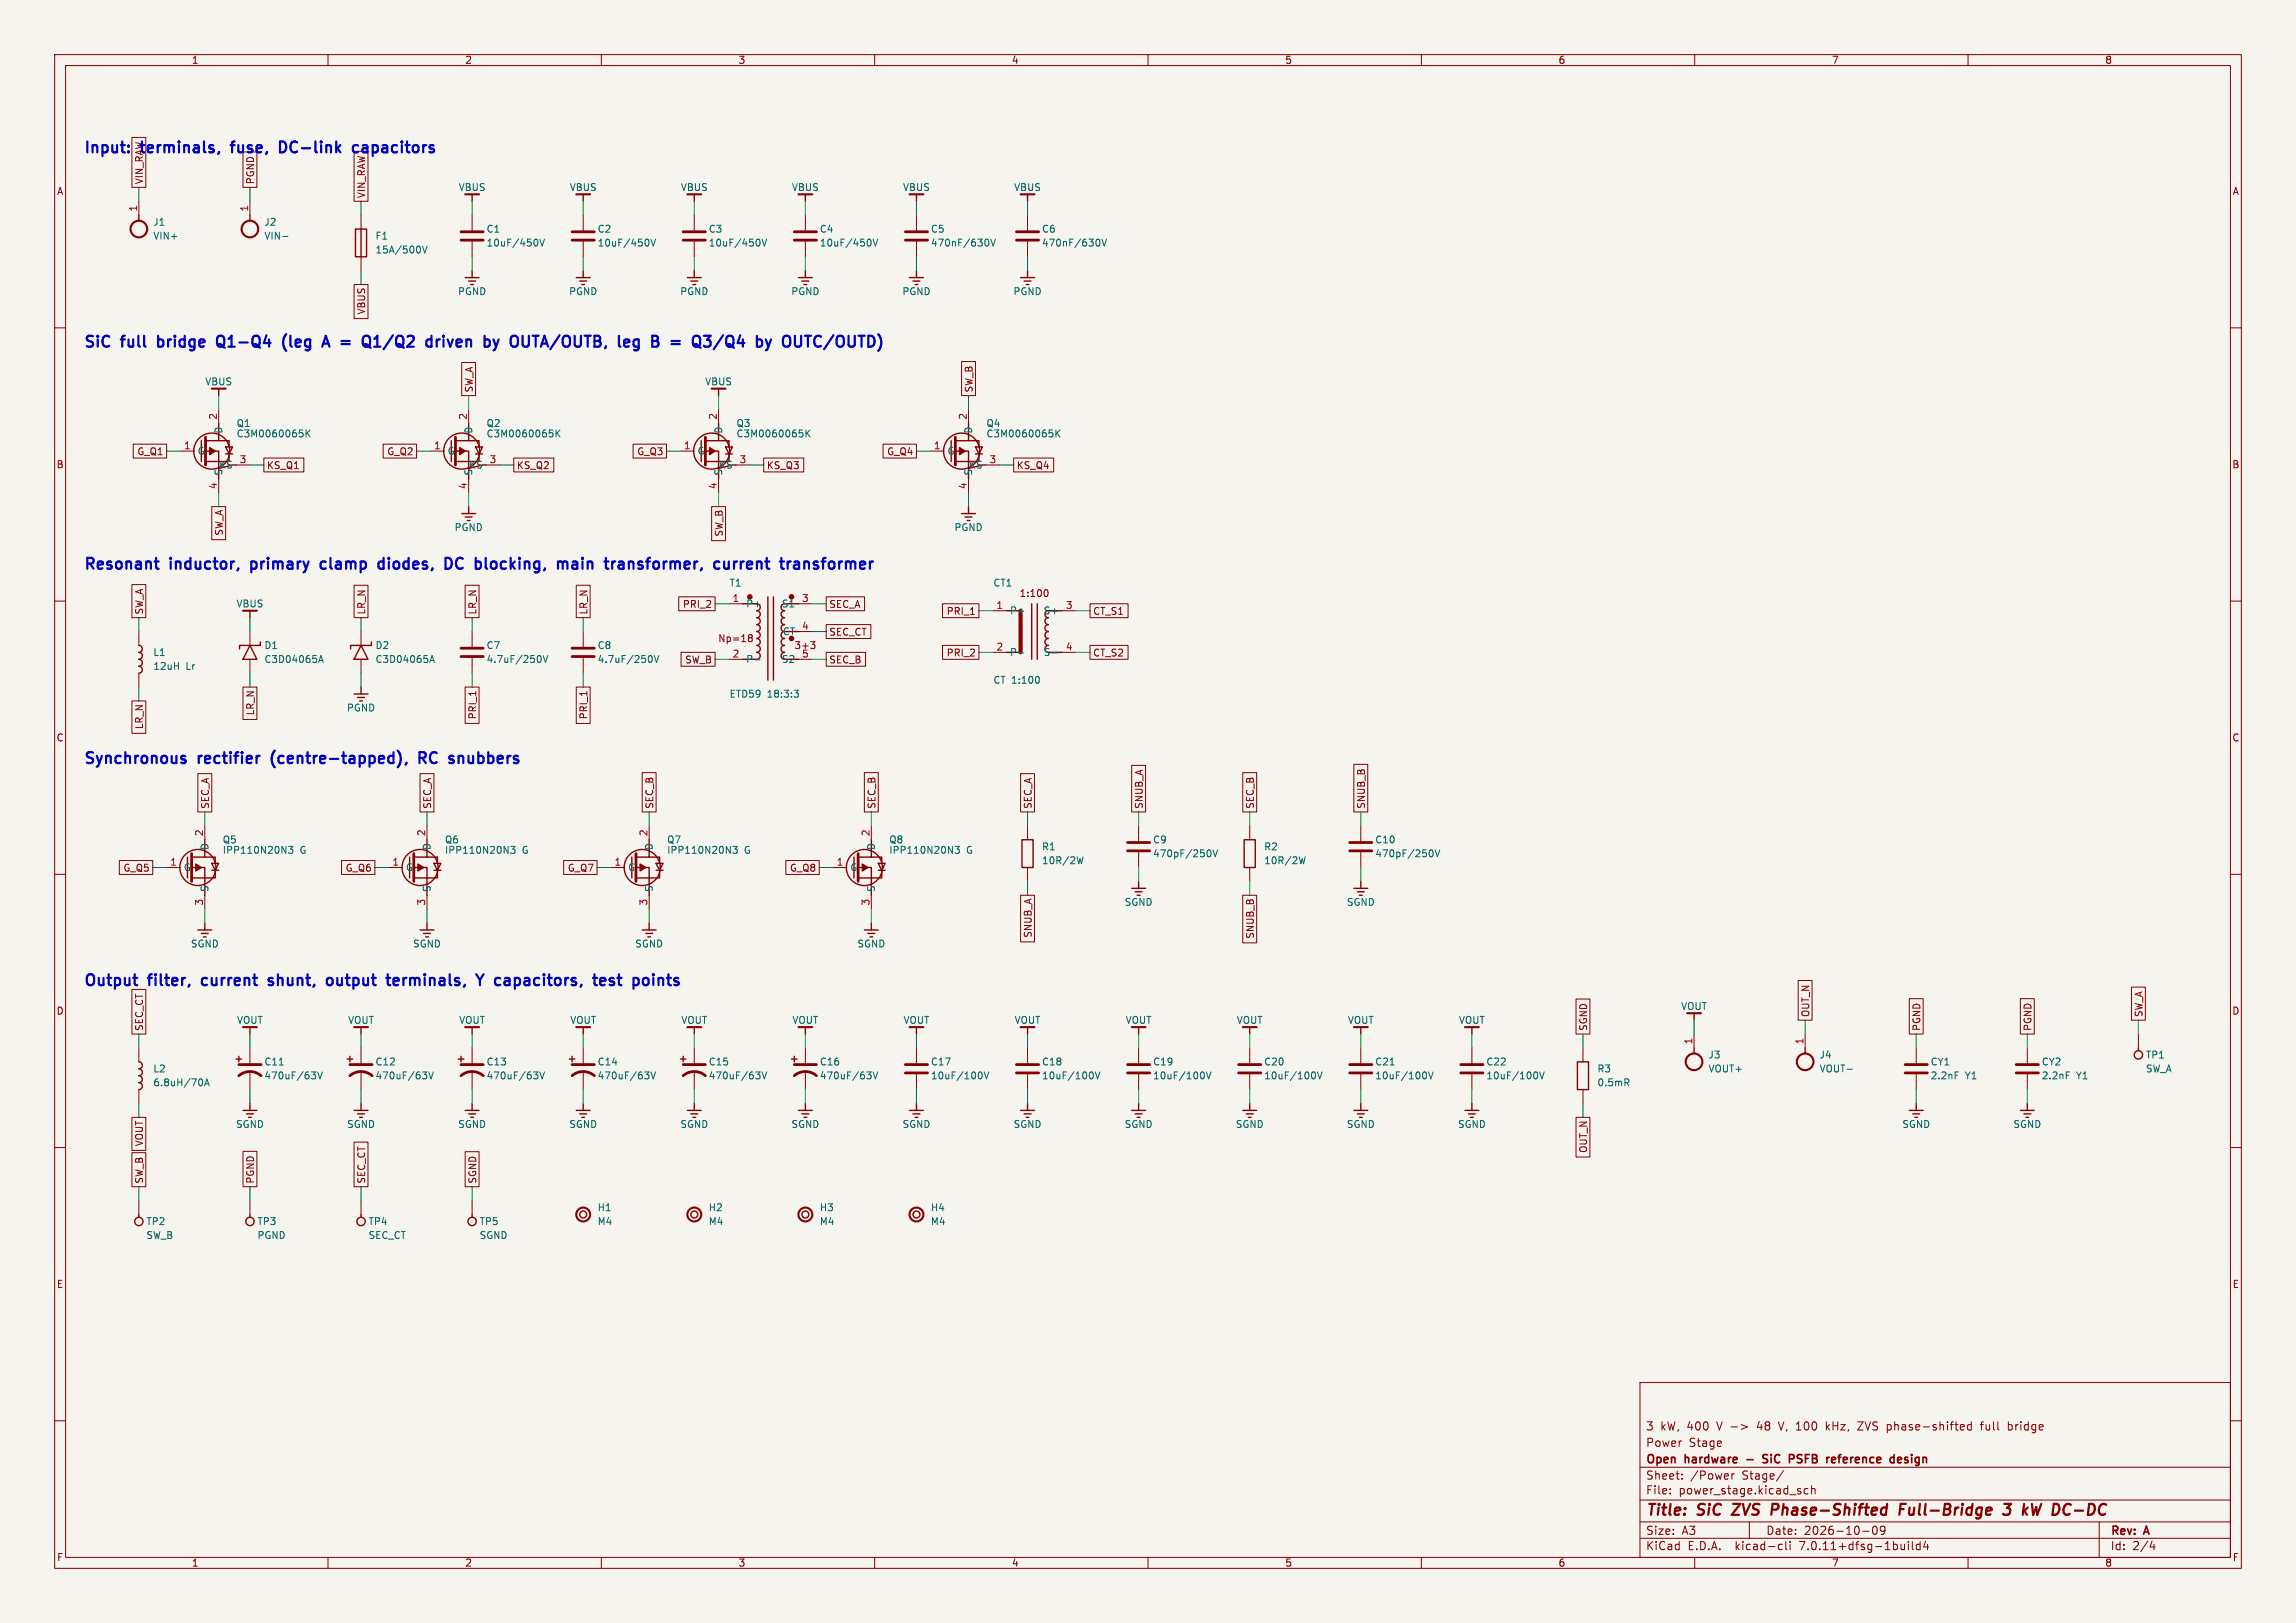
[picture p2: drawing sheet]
<svg xmlns="http://www.w3.org/2000/svg" width="420mm" height="297mm" viewBox="0 0 420 297" stroke-linecap="round" stroke-linejoin="round" font-family="sans-serif">
<defs><g id="words">
<g font-size="2.8" fill="#0000c2">
<text x="15.2" y="28.2">Input:</text>
<text x="26" y="28.2">terminals,</text>
<text x="43.3" y="28.2">fuse,</text>
<text x="52.9" y="28.2">DC-link</text>
<text x="67.1" y="28.2">capacitors</text>
<text x="15.2" y="63.7">SiC</text>
<text x="22.4" y="63.7">full</text>
<text x="29.8" y="63.7">bridge</text>
<text x="41.4" y="63.7">Q1-Q4</text>
<text x="54.2" y="63.7">(leg</text>
<text x="62.5" y="63.7">A</text>
<text x="66.5" y="63.7">=</text>
<text x="71.3" y="63.7">Q1/Q2</text>
<text x="83.7" y="63.7">driven</text>
<text x="95.1" y="63.7">by</text>
<text x="100.8" y="63.7">OUTA/OUTB,</text>
<text x="121.3" y="63.7">leg</text>
<text x="128.2" y="63.7">B</text>
<text x="132.5" y="63.7">=</text>
<text x="137.3" y="63.7">Q3/Q4</text>
<text x="149.7" y="63.7">by</text>
<text x="155.4" y="63.7">OUTC/OUTD)</text>
<text x="15.2" y="104.4">Resonant</text>
<text x="31.3" y="104.4">inductor,</text>
<text x="46.8" y="104.4">primary</text>
<text x="60.4" y="104.4">clamp</text>
<text x="71.8" y="104.4">diodes,</text>
<text x="84.8" y="104.4">DC</text>
<text x="91.1" y="104.4">blocking,</text>
<text x="106.9" y="104.4">main</text>
<text x="116.5" y="104.4">transformer,</text>
<text x="137.2" y="104.4">current</text>
<text x="150.2" y="104.4">transformer</text>
<text x="15.2" y="139.9">Synchronous</text>
<text x="36.4" y="139.9">rectifier</text>
<text x="50.6" y="139.9">(centre-tapped),</text>
<text x="78.4" y="139.9">RC</text>
<text x="84.7" y="139.9">snubbers</text>
<text x="15.2" y="180.6">Output</text>
<text x="27.4" y="180.6">filter,</text>
<text x="37.9" y="180.6">current</text>
<text x="50.9" y="180.6">shunt,</text>
<text x="62.3" y="180.6">output</text>
<text x="74.2" y="180.6">terminals,</text>
<text x="91.5" y="180.6">Y</text>
<text x="95.5" y="180.6">capacitors,</text>
<text x="114.4" y="180.6">test</text>
<text x="122.3" y="180.6">points</text>
</g>
<g font-size="2.8" fill="#840000">
<text x="301" y="277.9">Title:</text>
<text x="310.6" y="277.9">SiC</text>
<text x="317.8" y="277.9">ZVS</text>
<text x="325.7" y="277.9">Phase-Shifted</text>
<text x="349.9" y="277.9">Full-Bridge</text>
<text x="369.8" y="277.9">3</text>
<text x="374.1" y="277.9">kW DC-DC</text>
</g>
<g font-size="2.1" fill="#840000">
<text x="301" y="262">3</text>
<text x="303.7" y="262">kW, 400</text>
<text x="314.2" y="262">V -&gt;</text>
<text x="321.8" y="262">48</text>
<text x="326" y="262">V, 100</text>
<text x="334.9" y="262">kHz,</text>
<text x="340.9" y="262">ZVS phase-shifted</text>
<text x="363.7" y="262">full</text>
<text x="368.8" y="262">bridge</text>
<text x="301" y="268.2">Open</text>
<text x="301" y="265">Power</text>
<text x="308.3" y="268.2">hardware</text>
<text x="308.9" y="265">Stage</text>
<text x="323.8" y="268.2">SiC</text>
<text x="329.2" y="268.2">PSFB</text>
<text x="336.6" y="268.2">reference</text>
<text x="348.9" y="268.2">design</text>
<text x="301" y="273.7">File:</text>
<text x="301" y="271">Sheet:</text>
<text x="307.1" y="273.7">power_stage.kicad_sch</text>
<text x="309.2" y="271">/Power</text>
<text x="318.7" y="271">Stage/</text>
<text x="301" y="281.1">Size:</text>
<text x="307.6" y="281.1">A3</text>
<text x="323" y="281.1">Date:</text>
<text x="330" y="281.1">2026-10-09</text>
<text x="386" y="281.3">Rev:</text>
<text x="392.4" y="281.3">A</text>
<text x="301" y="283.9">KiCad</text>
<text x="308.7" y="283.9">E.D.A.</text>
<text x="317.6" y="283.9">kicad-cli</text>
<text x="329.5" y="283.9">7.0.11+dfsg-1build4</text>
<text x="386" y="283.9">Id:</text>
<text x="390.1" y="283.9">2/4</text>
</g>
<g font-size="1.8" fill="#840000">
<text x="35" y="11.9">1</text>
<text x="85" y="11.9">2</text>
<text x="135" y="11.9">3</text>
<text x="185" y="11.9">4</text>
<text x="235" y="11.9">5</text>
<text x="285" y="11.9">6</text>
<text x="335" y="11.9">7</text>
<text x="385" y="11.9">8</text>
<text x="10.3" y="35.9">A</text>
<text x="46.7" y="33.8" transform="rotate(-90 46.7 33.8)">PGND</text>
<text x="408.3" y="35.9">A</text>
<text x="67" y="57.6" transform="rotate(-90 67 57.6)">VBUS</text>
<text x="86.7" y="71.9" transform="rotate(-90 86.7 71.9)">SW_A</text>
<text x="178.1" y="71.9" transform="rotate(-90 178.1 71.9)">SW_B</text>
<text x="25" y="83.5">G_Q1</text>
<text x="70.7" y="83.5">G_Q2</text>
<text x="116.5" y="83.5">G_Q3</text>
<text x="162.2" y="83.5">G_Q4</text>
<text x="10.3" y="85.9">B</text>
<text x="48.7" y="86">KS_Q1</text>
<text x="94.5" y="86">KS_Q2</text>
<text x="140.2" y="86">KS_Q3</text>
<text x="185.9" y="86">KS_Q4</text>
<text x="408.2" y="85.9">B</text>
<text x="41" y="98.1" transform="rotate(-90 41 98.1)">SW_A</text>
<text x="132.4" y="98.3" transform="rotate(-90 132.4 98.3)">SW_B</text>
<text x="26.4" y="112.6" transform="rotate(-90 26.4 112.6)">SW_A</text>
<text x="67" y="112.6" transform="rotate(-90 67 112.6)">LR_N</text>
<text x="87.3" y="112.6" transform="rotate(-90 87.3 112.6)">LR_N</text>
<text x="107.6" y="112.6" transform="rotate(-90 107.6 112.6)">LR_N</text>
<text x="124.8" y="111.4">PRI_2</text>
<text x="151.6" y="111.4">SEC_A</text>
<text x="173.1" y="112.7">PRI_1</text>
<text x="186.4" y="109.5">1:100</text>
<text x="199.9" y="112.7">CT_S1</text>
<text x="131.3" y="117.7">Np=18</text>
<text x="145.2" y="119">3+3</text>
<text x="151.6" y="116.5">SEC_CT</text>
<text x="125.2" y="121.6">SW_B</text>
<text x="151.6" y="121.6">SEC_B</text>
<text x="173.1" y="120.3">PRI_2</text>
<text x="199.9" y="120.3">CT_S2</text>
<text x="46.7" y="131" transform="rotate(-90 46.7 131)">LR_N</text>
<text x="87.3" y="131.7" transform="rotate(-90 87.3 131.7)">PRI_1</text>
<text x="107.6" y="131.7" transform="rotate(-90 107.6 131.7)">PRI_1</text>
<text x="10.3" y="135.9">C</text>
<text x="26.4" y="133.5" transform="rotate(-90 26.4 133.5)">LR_N</text>
<text x="408.2" y="135.9">C</text>
<text x="38.4" y="148.1" transform="rotate(-90 38.4 148.1)">SEC_A</text>
<text x="79.1" y="148.1" transform="rotate(-90 79.1 148.1)">SEC_A</text>
<text x="119.7" y="148.1" transform="rotate(-90 119.7 148.1)">SEC_B</text>
<text x="160.3" y="148.1" transform="rotate(-90 160.3 148.1)">SEC_B</text>
<text x="188.9" y="148.1" transform="rotate(-90 188.9 148.1)">SEC_A</text>
<text x="209.2" y="148.1" transform="rotate(-90 209.2 148.1)">SNUB_A</text>
<text x="229.6" y="148.1" transform="rotate(-90 229.6 148.1)">SEC_B</text>
<text x="249.9" y="148.1" transform="rotate(-90 249.9 148.1)">SNUB_B</text>
<text x="22.5" y="159.7">G_Q5</text>
<text x="63.1" y="159.7">G_Q6</text>
<text x="103.8" y="159.7">G_Q7</text>
<text x="144.4" y="159.7">G_Q8</text>
<text x="188.9" y="171.7" transform="rotate(-90 188.9 171.7)">SNUB_A</text>
<text x="229.6" y="171.9" transform="rotate(-90 229.6 171.9)">SNUB_B</text>
<text x="10.3" y="185.9">D</text>
<text x="408.2" y="185.9">D</text>
<text x="26.4" y="188.8" transform="rotate(-90 26.4 188.8)">SEC_CT</text>
<text x="290.5" y="188.8" transform="rotate(-90 290.5 188.8)">SGND</text>
<text x="331.2" y="186.2" transform="rotate(-90 331.2 186.2)">OUT_N</text>
<text x="351.5" y="188.8" transform="rotate(-90 351.5 188.8)">PGND</text>
<text x="371.8" y="188.8" transform="rotate(-90 371.8 188.8)">PGND</text>
<text x="392.1" y="186.2" transform="rotate(-90 392.1 186.2)">SW_A</text>
<text x="26.4" y="209.9" transform="rotate(-90 26.4 209.9)">VOUT</text>
<text x="290.5" y="211.1" transform="rotate(-90 290.5 211.1)">OUT_N</text>
<text x="26.4" y="216.7" transform="rotate(-90 26.4 216.7)">SW_B</text>
<text x="46.7" y="216.7" transform="rotate(-90 46.7 216.7)">PGND</text>
<text x="67" y="216.7" transform="rotate(-90 67 216.7)">SEC_CT</text>
<text x="87.3" y="216.7" transform="rotate(-90 87.3 216.7)">SGND</text>
<text x="10.3" y="235.9">E</text>
<text x="408.3" y="235.9">E</text>
<text x="10.3" y="285.9">F</text>
<text x="35" y="286.9">1</text>
<text x="85" y="286.9">2</text>
<text x="135" y="286.9">3</text>
<text x="185" y="286.9">4</text>
<text x="235" y="286.9">5</text>
<text x="285" y="286.9">6</text>
<text x="335" y="286.9">7</text>
<text x="385" y="286.9">8</text>
<text x="408.3" y="285.9">F</text>
</g>
<g font-size="1.8" fill="#0000c2">
<text x="26.4" y="33.8" transform="rotate(-90 26.4 33.8)">VIN_RAW</text>
<text x="67" y="36.4" transform="rotate(-90 67 36.4)">VIN_RAW</text>
</g>
<g font-size="1.8" fill="#006464">
<text x="83.8" y="35.2">VBUS</text>
<text x="104.1" y="35.2">VBUS</text>
<text x="124.4" y="35.2">VBUS</text>
<text x="144.8" y="35.2">VBUS</text>
<text x="165.1" y="35.2">VBUS</text>
<text x="185.4" y="35.2">VBUS</text>
<text x="27.9" y="41.5">J1</text>
<text x="48.3" y="41.5">J2</text>
<text x="27.9" y="44">VIN+</text>
<text x="48.3" y="44">VIN-</text>
<text x="68.6" y="44">F1</text>
<text x="68.6" y="46.6">15A/500V</text>
<text x="88.9" y="42.8">C1</text>
<text x="88.9" y="45.3">10uF/450V</text>
<text x="109.2" y="42.8">C2</text>
<text x="109.2" y="45.3">10uF/450V</text>
<text x="129.5" y="42.8">C3</text>
<text x="129.5" y="45.3">10uF/450V</text>
<text x="149.9" y="42.8">C4</text>
<text x="149.9" y="45.3">10uF/450V</text>
<text x="170.2" y="42.8">C5</text>
<text x="170.2" y="45.3">470nF/630V</text>
<text x="190.5" y="42.8">C6</text>
<text x="190.5" y="45.3">470nF/630V</text>
<text x="83.7" y="54.2">PGND</text>
<text x="104" y="54.2">PGND</text>
<text x="124.3" y="54.2">PGND</text>
<text x="144.6" y="54.2">PGND</text>
<text x="165" y="54.2">PGND</text>
<text x="185.3" y="54.2">PGND</text>
<text x="37.5" y="70.7">VBUS</text>
<text x="128.9" y="70.7">VBUS</text>
<text x="36.1" y="83.4">G</text>
<text x="40.9" y="79.5" transform="rotate(-90 40.9 79.5)">D</text>
<text x="43.2" y="78.3">Q1</text>
<text x="43.2" y="80.2">C3M0060065K</text>
<text x="81.8" y="83.4">G</text>
<text x="86.6" y="79.5" transform="rotate(-90 86.6 79.5)">D</text>
<text x="88.9" y="78.3">Q2</text>
<text x="88.9" y="80.2">C3M0060065K</text>
<text x="127.5" y="83.4">G</text>
<text x="132.3" y="79.5" transform="rotate(-90 132.3 79.5)">D</text>
<text x="134.6" y="78.3">Q3</text>
<text x="134.6" y="80.2">C3M0060065K</text>
<text x="173.2" y="83.4">G</text>
<text x="178" y="79.5" transform="rotate(-90 178 79.5)">D</text>
<text x="180.3" y="78.3">Q4</text>
<text x="180.3" y="80.2">C3M0060065K</text>
<text x="40" y="86">KS</text>
<text x="40.9" y="87.1" transform="rotate(-90 40.9 87.1)">S</text>
<text x="85.7" y="86">KS</text>
<text x="86.6" y="87.1" transform="rotate(-90 86.6 87.1)">S</text>
<text x="131.4" y="86">KS</text>
<text x="132.3" y="87.1" transform="rotate(-90 132.3 87.1)">S</text>
<text x="177.1" y="86">KS</text>
<text x="178" y="87.1" transform="rotate(-90 178 87.1)">S</text>
<text x="83.1" y="97.4">PGND</text>
<text x="174.5" y="97.4">PGND</text>
<text x="133.4" y="107.5">T1</text>
<text x="181.6" y="107.5">CT1</text>
<text x="43.2" y="111.4">VBUS</text>
<text x="136.4" y="111.4">P+</text>
<text x="142.9" y="111.4">S1</text>
<text x="184.7" y="112.6">P+</text>
<text x="190.8" y="112.6">S+</text>
<text x="48.3" y="119">D1</text>
<text x="68.6" y="119">D2</text>
<text x="88.9" y="119">C7</text>
<text x="109.2" y="119">C8</text>
<text x="143.1" y="116.4">CT</text>
<text x="27.9" y="120.2">L1</text>
<text x="27.9" y="122.8">12uH</text>
<text x="34" y="122.8">Lr</text>
<text x="48.3" y="121.5">C3D04065A</text>
<text x="68.6" y="121.5">C3D04065A</text>
<text x="88.9" y="121.5">4.7uF/250V</text>
<text x="109.2" y="121.5">4.7uF/250V</text>
<text x="136.4" y="121.5">P-</text>
<text x="142.9" y="121.5">S2</text>
<text x="181.6" y="125.3">CT 1:100</text>
<text x="184.7" y="120.2">P-</text>
<text x="190.8" y="120.2">S-</text>
<text x="63.4" y="130.4">PGND</text>
<text x="133.4" y="127.9">ETD59</text>
<text x="140.3" y="127.9">18:3:3</text>
<text x="38.3" y="155.7" transform="rotate(-90 38.3 155.7)">D</text>
<text x="40.6" y="154.5">Q5</text>
<text x="79" y="155.7" transform="rotate(-90 79 155.7)">D</text>
<text x="81.3" y="154.5">Q6</text>
<text x="119.6" y="155.7" transform="rotate(-90 119.6 155.7)">D</text>
<text x="121.9" y="154.5">Q7</text>
<text x="160.2" y="155.7" transform="rotate(-90 160.2 155.7)">D</text>
<text x="162.6" y="154.5">Q8</text>
<text x="190.5" y="155.8">R1</text>
<text x="210.8" y="154.5">C9</text>
<text x="231.1" y="155.8">R2</text>
<text x="251.5" y="154.5">C10</text>
<text x="33.5" y="159.6">G</text>
<text x="40.6" y="156.4">IPP110N20N3</text>
<text x="54.9" y="156.4">G</text>
<text x="74.2" y="159.6">G</text>
<text x="81.3" y="156.4">IPP110N20N3</text>
<text x="95.5" y="156.4">G</text>
<text x="114.8" y="159.6">G</text>
<text x="121.9" y="156.4">IPP110N20N3</text>
<text x="136.2" y="156.4">G</text>
<text x="155.4" y="159.6">G</text>
<text x="162.6" y="156.4">IPP110N20N3</text>
<text x="176.8" y="156.4">G</text>
<text x="190.5" y="158.3">10R/2W</text>
<text x="210.8" y="157.1">470pF/250V</text>
<text x="231.1" y="158.3">10R/2W</text>
<text x="251.5" y="157.1">470pF/250V</text>
<text x="38.3" y="163.3" transform="rotate(-90 38.3 163.3)">S</text>
<text x="79" y="163.3" transform="rotate(-90 79 163.3)">S</text>
<text x="119.6" y="163.3" transform="rotate(-90 119.6 163.3)">S</text>
<text x="160.2" y="163.3" transform="rotate(-90 160.2 163.3)">S</text>
<text x="205.6" y="166">SGND</text>
<text x="246.3" y="166">SGND</text>
<text x="34.8" y="173.6">SGND</text>
<text x="75.5" y="173.6">SGND</text>
<text x="116.1" y="173.6">SGND</text>
<text x="156.7" y="173.6">SGND</text>
<text x="307.4" y="185">VOUT</text>
<text x="43.3" y="187.6">VOUT</text>
<text x="63.6" y="187.6">VOUT</text>
<text x="83.9" y="187.6">VOUT</text>
<text x="104.2" y="187.6">VOUT</text>
<text x="124.5" y="187.6">VOUT</text>
<text x="144.9" y="187.6">VOUT</text>
<text x="165.2" y="187.6">VOUT</text>
<text x="185.5" y="187.6">VOUT</text>
<text x="205.8" y="187.6">VOUT</text>
<text x="226.1" y="187.6">VOUT</text>
<text x="246.5" y="187.6">VOUT</text>
<text x="266.8" y="187.6">VOUT</text>
<text x="27.9" y="196.4">L2</text>
<text x="48.3" y="195.2">C11</text>
<text x="48.3" y="197.7">470uF/63V</text>
<text x="68.6" y="195.2">C12</text>
<text x="68.6" y="197.7">470uF/63V</text>
<text x="88.9" y="195.2">C13</text>
<text x="88.9" y="197.7">470uF/63V</text>
<text x="109.2" y="195.2">C14</text>
<text x="109.2" y="197.7">470uF/63V</text>
<text x="129.5" y="195.2">C15</text>
<text x="129.5" y="197.7">470uF/63V</text>
<text x="149.9" y="195.2">C16</text>
<text x="149.9" y="197.7">470uF/63V</text>
<text x="170.2" y="195.2">C17</text>
<text x="170.2" y="197.7">10uF/100V</text>
<text x="190.5" y="195.2">C18</text>
<text x="190.5" y="197.7">10uF/100V</text>
<text x="210.8" y="195.2">C19</text>
<text x="210.8" y="197.7">10uF/100V</text>
<text x="231.1" y="195.2">C20</text>
<text x="231.1" y="197.7">10uF/100V</text>
<text x="251.5" y="195.2">C21</text>
<text x="251.5" y="197.7">10uF/100V</text>
<text x="271.8" y="195.2">C22</text>
<text x="271.8" y="197.7">10uF/100V</text>
<text x="292.1" y="196.4">R3</text>
<text x="312.4" y="193.9">J3</text>
<text x="312.4" y="196.4">VOUT+</text>
<text x="332.8" y="193.9">J4</text>
<text x="332.8" y="196.4">VOUT-</text>
<text x="353.1" y="195.2">CY1</text>
<text x="353.1" y="197.7">2.2nF</text>
<text x="359.5" y="197.7">Y1</text>
<text x="373.4" y="195.2">CY2</text>
<text x="373.4" y="197.7">2.2nF</text>
<text x="379.8" y="197.7">Y1</text>
<text x="392.4" y="193.9">TP1</text>
<text x="392.4" y="196.4">SW_A</text>
<text x="27.9" y="199">6.8uH/70A</text>
<text x="292.1" y="199">0.5mR</text>
<text x="43.1" y="206.6">SGND</text>
<text x="63.4" y="206.6">SGND</text>
<text x="83.7" y="206.6">SGND</text>
<text x="104" y="206.6">SGND</text>
<text x="124.4" y="206.6">SGND</text>
<text x="144.7" y="206.6">SGND</text>
<text x="165" y="206.6">SGND</text>
<text x="185.3" y="206.6">SGND</text>
<text x="205.6" y="206.6">SGND</text>
<text x="226" y="206.6">SGND</text>
<text x="246.3" y="206.6">SGND</text>
<text x="266.6" y="206.6">SGND</text>
<text x="347.9" y="206.6">SGND</text>
<text x="368.2" y="206.6">SGND</text>
<text x="109.2" y="221.8">H1</text>
<text x="129.5" y="221.8">H2</text>
<text x="149.9" y="221.8">H3</text>
<text x="170.2" y="221.8">H4</text>
<text x="26.7" y="224.4">TP2</text>
<text x="26.7" y="226.9">SW_B</text>
<text x="47" y="224.4">TP3</text>
<text x="47" y="226.9">PGND</text>
<text x="67.3" y="224.4">TP4</text>
<text x="67.3" y="226.9">SEC_CT</text>
<text x="87.6" y="224.4">TP5</text>
<text x="87.6" y="226.9">SGND</text>
<text x="109.2" y="224.4">M4</text>
<text x="129.5" y="224.4">M4</text>
<text x="149.9" y="224.4">M4</text>
<text x="170.2" y="224.4">M4</text>
</g>
<g font-size="1.8" fill="#a90000">
<text x="25.1" y="38.8" transform="rotate(-90 25.1 38.8)">1</text>
<text x="45.5" y="38.8" transform="rotate(-90 45.5 38.8)">1</text>
<text x="39.8" y="76.9" transform="rotate(-90 39.8 76.9)">2</text>
<text x="85.5" y="76.9" transform="rotate(-90 85.5 76.9)">2</text>
<text x="131.2" y="76.9" transform="rotate(-90 131.2 76.9)">2</text>
<text x="176.9" y="76.9" transform="rotate(-90 176.9 76.9)">2</text>
<text x="33.6" y="82.3">1</text>
<text x="79.3" y="82.3">1</text>
<text x="125" y="82.3">1</text>
<text x="170.7" y="82.3">1</text>
<text x="39.8" y="89.6" transform="rotate(-90 39.8 89.6)">4</text>
<text x="43.7" y="84.8">3</text>
<text x="85.5" y="89.6" transform="rotate(-90 85.5 89.6)">4</text>
<text x="89.5" y="84.8">3</text>
<text x="131.2" y="89.6" transform="rotate(-90 131.2 89.6)">4</text>
<text x="135.2" y="84.8">3</text>
<text x="176.9" y="89.6" transform="rotate(-90 176.9 89.6)">4</text>
<text x="180.9" y="84.8">3</text>
<text x="133.9" y="110.2">1</text>
<text x="146.6" y="110.2">3</text>
<text x="182.2" y="111.5">1</text>
<text x="194.9" y="111.5">3</text>
<text x="146.6" y="115.3">4</text>
<text x="182.2" y="119.1">2</text>
<text x="194.9" y="119.1">4</text>
<text x="133.9" y="120.4">2</text>
<text x="146.6" y="120.4">5</text>
<text x="37.2" y="153.1" transform="rotate(-90 37.2 153.1)">2</text>
<text x="77.9" y="153.1" transform="rotate(-90 77.9 153.1)">2</text>
<text x="118.5" y="153.1" transform="rotate(-90 118.5 153.1)">2</text>
<text x="159.1" y="153.1" transform="rotate(-90 159.1 153.1)">2</text>
<text x="31" y="158.5">1</text>
<text x="71.7" y="158.5">1</text>
<text x="112.3" y="158.5">1</text>
<text x="153" y="158.5">1</text>
<text x="37.2" y="165.8" transform="rotate(-90 37.2 165.8)">3</text>
<text x="77.9" y="165.8" transform="rotate(-90 77.9 165.8)">3</text>
<text x="118.5" y="165.8" transform="rotate(-90 118.5 165.8)">3</text>
<text x="159.1" y="165.8" transform="rotate(-90 159.1 165.8)">3</text>
<text x="309.6" y="191.2" transform="rotate(-90 309.6 191.2)">1</text>
<text x="329.9" y="191.2" transform="rotate(-90 329.9 191.2)">1</text>
</g>
</g></defs>
<path d="M0 0h420v297h-420z" fill="#f5f4ef" stroke="#f5f4ef" stroke-width=".18"/>
<g fill="none" stroke="#840000" stroke-width=".18">
<path d="M10 10h400v277h-400zM12 12h396v273h-396zM60 10v2M110 10v2M160 10v2M210 10v2M260 10v2M310 10v2M360 10v2M24.1 25.2h2.6v9.1h-2.6zM25.4 36.8v2.6M44.4 27.8h2.6v6.5h-2.6z"/>
<path d="M45.7 36.8v2.6M64.8 27.7h2.5v9.1h-2.5zM66 39.4v2.5M86.4 39.4v3M106.7 39.4v3M127 39.4v3M147.3 39.4v3M167.6 39.4v3M188 39.4v3M10 60h2M64.8 52.1h2.5v6.2h-2.5zM66 47v2.5"/>
<path d="M86.4 43.9v3.1M106.7 43.9v3.1M127 43.9v3.1M147.3 43.9v3.1M167.6 43.9v3.1M188 43.9v3.1M408 60h2M40 74.9v2.6M84.5 66.3h2.5v6.1h-2.5zM85.7 74.9v2.6M131.4 74.9v2.6M175.9 66.2h2.5v6.2h-2.5z"/>
<path d="M177.2 74.9v2.6M24.4 81.3h6.1v2.5h-6.1zM33 82.6h2.6M38.7 92.7h2.6v6.1h-2.6zM40 87.6v2.6M43.2 85.1h2.5M48.3 83.8h7.3v2.6h-7.3zM70.1 81.3h6.1v2.5h-6.1zM78.7 82.6h2.6M85.7 87.6v2.6M88.9 85.1h2.5M94 83.8h7.3v2.6h-7.3z"/>
<path d="M115.8 81.3h6.1v2.5h-6.1zM124.5 82.6h2.5M130.2 92.7h2.5v6.2h-2.5zM131.4 87.6v2.6M134.6 85.1h2.6M139.7 83.8h7.3v2.6h-7.3zM161.5 81.3h6.1v2.5h-6.1zM170.2 82.6h2.5M177.2 87.6v2.6M180.3 85.1h2.6M185.4 83.8h7.3v2.6h-7.3zM10 110h2"/>
<path d="M24.1 107h2.6v6h-2.6zM25.4 115.6v2.5M45.7 115.6v2.5M64.8 107.1h2.5v5.9h-2.5zM66 115.6v2.5M85.1 107.1h2.5v5.9h-2.5zM86.4 115.6v3M105.4 107.1h2.6v5.9h-2.6zM106.7 115.6v3M124.2 109.2h6.6v2.6h-6.6zM124.6 119.4h6.2v2.5h-6.2zM133.3 110.5h2.6"/>
<path d="M137 116.6l.1 .1M137 116.2l.4-.1 .2 .2v.2l-.2 .2M137.1 116.7h.3M137.1 116.7l-.1 .1M137.4 116.7l.2 .2v.4l-.2 .1h-.4M146 110.5h2.6M146 115.6h2.6M148.3 117.4h.8l-.4 .5 .3 .1 .1 .4-.3 .3h-.3M151.1 119.4h7.2v2.5h-7.2zM151.1 114.3h8.2v2.5h-8.2zM151.1 109.2h7v2.6h-7zM172.4 110.5h6.7v2.5h-6.7z"/>
<path d="M172.4 118.1h6.7v2.6h-6.7zM181.6 111.8h2.5M181.6 119.4h2.5M191.3 107.9a.68 .68 0 0 1 .4 .6 .68 .68 0 0 1-.4 .7M194.3 111.8h2.5M194.3 119.4h2.5M199.4 118.1h6.9v2.6h-6.9zM199.4 110.5h6.9v2.5h-6.9zM408 110h2M24.1 128.3h2.6v5.9h-2.6zM25.4 123.2v2.5M44.4 125.7h2.6v6h-2.6z"/>
<path d="M45.7 120.7v2.5M66 120.7v2.5M85.1 125.7h2.5v6.7h-2.5zM86.4 120.1v3.1M105.4 125.7h2.6v6.7h-2.6zM106.7 120.1v3.1M133.3 120.7h2.6M146 120.7h2.6M247.6 139.9h2.6v8.7h-2.6zM10 160h2M21.8 157.5h6.1v2.5h-6.1zM30.5 158.8h2.5"/>
<path d="M36.2 141.6h2.5v7h-2.5zM37.5 151.1v2.6M62.5 157.5h6.1v2.5h-6.1zM71.1 158.8h2.6M76.8 141.6h2.6v7h-2.6zM78.1 151.1v2.6M103.1 157.5h6.1v2.5h-6.1zM111.8 158.8h2.5M117.5 141.4h2.5v7.2h-2.5zM118.7 151.1v2.6M143.7 157.5h6.2v2.5h-6.2zM152.4 158.8h2.5"/>
<path d="M158.1 141.4h2.6v7.2h-2.6zM159.4 151.1v2.6M186.7 141.6h2.5v7h-2.5zM188 151.1v2.6M188 158.8v2.5M207 140.1h2.6v8.5h-2.6zM208.3 151.1v3.1M208.3 155.7v3.1M227.3 141.4h2.6v7.2h-2.6zM228.6 151.1v2.6M228.6 158.8v2.5M248.9 151.1v3.1"/>
<path d="M248.9 155.7v3.1M408 160h2M37.5 163.8v2.6M78.1 163.8v2.6M118.7 163.8v2.6M159.4 163.8v2.6M186.7 163.8h2.5v8.6h-2.5zM227.3 163.8h2.6v8.7h-2.6zM328.9 179.4h2.6v7.3h-2.6zM24.1 181.1h2.6v8.1h-2.6zM25.4 191.8v2.5M25.4 199.4v2.5"/>
<path d="M45.7 191.8v3M45.7 196.3v3.1M66 191.8v3M66 196.3v3.1M86.4 191.8v3M86.4 196.3v3.1M106.7 191.8v3M106.7 196.3v3.1M127 191.8v3M127 196.3v3.1M147.3 191.8v3M147.3 196.3v3.1"/>
<path d="M167.6 191.8v3M167.6 196.3v3.1M188 191.8v3M188 196.3v3.1M208.3 191.8v3M208.3 196.3v3.1M228.6 191.8v3M228.6 196.3v3.1M248.9 191.8v3M248.9 196.3v3.1M269.2 191.8v3M269.2 196.3v3.1"/>
<path d="M288.3 182.8h2.5v6.4h-2.5zM289.6 191.8v2.5M289.6 199.4v2.5M309.9 189.2v2.6M330.2 189.2v2.6M349.2 182.8h2.6v6.4h-2.6zM350.5 191.8v3M350.5 196.3v3.1M369.6 182.8h2.5v6.4h-2.5zM370.8 191.8v3M370.8 196.3v3.1M389.9 180.6h2.5v6.1h-2.5z"/>
<path d="M391.2 189.2v2.6M10 210h2M24.1 210.9h2.6v6.3h-2.6zM24.1 204.5h2.6v6h-2.6zM25.4 219.7v2.5M44.4 210.7h2.6v6.5h-2.6zM45.7 219.7v2.5M64.8 209h2.5v8.2h-2.5zM66 219.7v2.5M85.1 210.8h2.5v6.4h-2.5zM86.4 219.7v2.5M288.3 204.5h2.5v7.2h-2.5z"/>
<path d="M408 210h2M10 260h2M300 253h108v32h-108zM408 260h2M300 278.5h108M300 274.5h108M300 268.5h108M305.5 273.2v.2M305.5 272.5v.1M307.7 270.5v.2M307.7 269.8v.1M316.8 269.7v1"/>
<path d="M317.2 269.7l-.3 .1-.1 .2M318.5 260.7l1.2 .4-1.2 .4M320 278.5v3M325.3 260.2l.5 1.5M326.2 269.1l-1.3 1.9M330.7 272.5l-.4-.1-.3 .3v.4l.2 .2h.5M331.4 272.5l.2-.1 .3 .1 .1 .9M331.4 271.9v1.5M334.1 260.2v1.5M334.2 261.1l.5 .6M334.7 260.7l-.6 .6M339.8 260.2h1l-1 1.5h1"/>
<path d="M342.7 279.4l.2-.1a.8 .8 0 0 1 .5 .7 .8 .8 0 0 1-.5 .8 1 1 0 0 1-.2-1.4zM344.8 279.9l-.3 .3h-.3l-.3-.3 .2-.5 .4-.1 .2 .1a.99 .99 0 0 1-.3 1.4h-.3M360.6 260.8l-.4-.1-.3 .3v.4l.1 .2h.6M360.6 260.2v1.5M362.2 260.7h.6M362.8 260.2l-.4 .2v1.3M367.4 260.8l.4-.1 .3 .3v.4l-.2 .2h-.5M367.4 260.2v1.5M384 278.5v6.5M60 285v2M110 285v2M160 285v2"/>
<path d="M210 285v2M260 285v2M300 281.5h108M310 285v2M325.6 282.6l.4 .1M326 283.5l-.4 .1M326.7 282.1v1.3l.2 .2M327.4 282.1v.1M327.4 282.6v1M340.7 280.2h1.2M349.1 282.1v.1M349.1 282.6v1"/>
<path d="M349.8 282.1v1.3l.2 .2M351.2 282.7l-.4-.1-.3 .3v.4l.2 .2h.5M351.2 282.1v1.5M352.2 282l-.3 1.1h.9M352.6 282.6v1M360 285v2M393.7 282l-.4 1.1h.9M394 282.6v1"/>
</g>
<path d="M318.3 275.2l-1.5 2h1.3M324.3 275.2h.7M325.1 276.2l-1 .1M347.6 276.2h.6M348.6 275.2h-.9l-.3 2M366.6 275.2h1.3l-.8 .8h.3l.3 .2v.6l-.1 .2-.4 .2h-.5l-.3-.2M373.4 275.2l-.7 2-.2-1.4" fill="none" stroke="#840000" stroke-width=".4"/>
<path d="M319.5 267.1h1.2M322.5 267.6h.7M323.3 266.3l-.5-.1-.3 .3 .1 .3 .6 .2M327.9 266.2l.3 .3-.1 .3-.2 .2M335.3 266.7l.4 .1 .1 .2-.8 .2M335.7 267.6l-.4 .1M347.1 267.2l.7-.2v-.2l-.5-.1-.2 .2 .1 .7h.6" fill="none" stroke="#840000" stroke-width=".3"/>
<g fill="none" stroke="#840000" stroke-width=".51">
<path d="M84.3 43.9h4.1M84.3 42.4h4.1M104.6 43.9h4.1M104.6 42.4h4.1M125 43.9h4M125 42.4h4M145.3 43.9h4.1M145.3 42.4h4.1M165.6 43.9h4.1M165.6 42.4h4.1M185.9 43.9h4.1M185.9 42.4h4.1"/>
<path d="M37.6 80v5.1M83.3 80v5.1M129 80v5.1M174.8 80v5.1M84.3 118.6h4.1M104.6 118.6h4.1M84.3 120.1h4.1M104.6 120.1h4.1M35.1 156.2v5.1M75.7 156.2v5.1M116.3 156.2v5.1M157 156.2v5.1"/>
<path d="M206.2 155.7h4.1M206.2 154.2h4.1M246.9 155.7h4.1M246.9 154.2h4.1M43.7 196.9a3.1 3.1 0 0 1 4.1 0M43.7 194.8h4.1M64 196.9a3.1 3.1 0 0 1 4.1 0M64 194.8h4.1M84.3 196.9a3.1 3.1 0 0 1 4.1 0M84.3 194.8h4.1M104.6 196.9a3.1 3.1 0 0 1 4.1 0M104.6 194.8h4.1"/>
<path d="M125 196.9a3.1 3.1 0 0 1 4 0M125 194.8h4M145.3 196.9a3.1 3.1 0 0 1 4.1 0M145.3 194.8h4.1M165.6 194.8h4.1M165.6 196.3h4.1M185.9 194.8h4.1M185.9 196.3h4.1M206.2 194.8h4.1M206.2 196.3h4.1M226.6 194.8h4M226.6 196.3h4"/>
<path d="M246.9 194.8h4.1M246.9 196.3h4.1M267.2 194.8h4.1M267.2 196.3h4.1M348.5 194.8h4.1M348.5 196.3h4.1M368.8 194.8h4.1M368.8 196.3h4.1"/>
</g>
<g fill="none" stroke="#006464" stroke-width=".18">
<path d="M51.7 43.3h1M77.3 45l.4 1.3 .4-1.3M98.1 43.8a.79 .79 0 0 1 0 1.2M98.7 43.8l.5 1.2 .4-1.2M118.4 43.8a.79 .79 0 0 1 0 1.2M119.1 43.8l.4 1.2 .4-1.2M138.7 43.8a.79 .79 0 0 1 0 1.2M139.4 43.8l.4 1.2 .4-1.2M159 43.8a.79 .79 0 0 1 0 1.2M159.7 43.8l.4 1.2 .5-1.2M180.3 43.8h.2a.68 .68 0 0 1 .4 .6 .68 .68 0 0 1-.4 .6h-.2M181.2 43.8l.5 1.2 .4-1.2"/>
<path d="M200.7 43.8h.1a.68 .68 0 0 1 .4 .6 .68 .68 0 0 1-.4 .6h-.1M201.6 43.8l.4 1.2 .4-1.2M56 78.7v1.3M56.2 79.2l.5 .8M56.7 78.7l-.7 .7M101.7 78.7v1.3M101.9 79.2l.5 .8M102.4 78.7l-.7 .7M147.4 78.7v1.3M147.6 79.2l.6 .8M148.2 78.7l-.8 .7M193.2 78.7v1.3"/>
<path d="M193.3 79.2l.6 .8M193.9 78.7l-.7 .7M98.6 120a.68 .68 0 0 1 .4 .6 .68 .68 0 0 1-.4 .6M99.4 120l.4 1.2 .4-1.2M118.9 120a.68 .68 0 0 1 .4 .6 .68 .68 0 0 1-.4 .6M119.7 120l.4 1.2 .4-1.2M186.3 119.5h1M192.4 119.5h1M58.3 121.2l.4-1.2 .4 1.2M58.4 120.9h.6M78.6 121.2l.4-1.2 .5 1.2M78.7 120.9h.6"/>
<path d="M138.1 120.7h.9M145.3 126.3h.7l-.4 .5M145.8 126.8l.2 .2v.3l-.2 .3M189.9 123.8l.2 .5-.2 .7M52.8 154.9h.8l-.5 .5 .4 .1v.5l-.2 .2-.5-.2M93.4 154.9h.8l-.4 .5 .4 .1v.5l-.2 .2-.6-.2M134.1 154.9h.8l-.5 .5 .4 .1v.5l-.2 .2-.5-.2M174.7 154.9h.8l-.4 .5 .3 .1v.5l-.1 .2-.6-.2M198.1 156.8l-.3 1.3-.2-.9-.3 .9M221 155.6l.1-.1a.68 .68 0 0 1 .4 .7 .68 .68 0 0 1-.4 .6l-.1-.1M221.9 155.5l.4 1.3 .4-1.3M238.8 156.8l-.4 1.3-.2-.9-.2 .9"/>
<path d="M261.6 155.6l.1-.1a.68 .68 0 0 1 .5 .7 .68 .68 0 0 1-.5 .6l-.1-.1M262.5 155.5l.4 1.3 .5-1.3M36.9 197.5l.2 .4-.2 .7M37.4 198.7l.4-1.3 .5 1.3M37.5 198.3h.7M51.1 194.9h.7M57 196.2h.7l-.4 .4M57.5 196.6l.2 .3v.3l-.2 .2M58.1 196.2l.4 1.2 .5-1.2M77.3 196.2h.8l-.5 .4M77.8 196.6l.3 .3v.3l-.3 .2M78.4 196.2l.5 1.2 .4-1.2"/>
<path d="M97.6 196.2h.8l-.4 .4M98.1 196.6l.3 .3v.3l-.3 .2M98.7 196.2l.5 1.2 .4-1.2M117.9 196.2h.8l-.4 .4M118.5 196.6l.2 .3v.3l-.2 .2M119.1 196.2l.4 1.2 .4-1.2M138.2 196.2h.8l-.4 .4M138.8 196.6l.2 .3v.3l-.2 .2M139.4 196.2l.4 1.2 .4-1.2M158.6 196.2h.7l-.4 .4M159.1 196.6l.2 .3v.3l-.2 .2M159.7 196.2l.4 1.2 .5-1.2"/>
<path d="M179.4 196.2a.79 .79 0 0 1 0 1.2M180 196.2l.5 1.2 .4-1.2M199.7 196.2a.79 .79 0 0 1 0 1.2M200.3 196.2l.5 1.2 .4-1.2M220 196.2a.79 .79 0 0 1 0 1.2M220.7 196.2l.4 1.2 .4-1.2M240.3 196.2a.79 .79 0 0 1 0 1.2M241 196.2l.4 1.2 .4-1.2M254.3 194.9h.7M260.6 196.2a.79 .79 0 0 1 0 1.2M261.3 196.2l.4 1.2 .5-1.2M281 196.2a.79 .79 0 0 1 0 1.2"/>
<path d="M281.6 196.2l.5 1.2 .4-1.2M297.5 198.1l.5 .6M297.8 197.5l.2 .2-.2 .3M337.9 195.7h.9M357.6 196.2h.7M378 196.2h.6"/>
</g>
<g fill="none" stroke="#840000" stroke-width=".25">
<path d="M25.4 39.4v1M45.7 39.4v1M86.4 35.6v1.2M106.7 35.6v1.2M127 35.6v1.2M147.3 35.6v1.2M167.6 35.6v1.2M188 35.6v1.2M65 41.9h2.1v5.1h-2.1zM66 41.9v5.1M85.1 50.8h2.5M85.7 51.4h1.3"/>
<path d="M86.1 52.1h.5M86.4 49.5v1.3M105.4 50.8h2.5M106 51.4h1.3M106.4 52.1h.5M106.7 49.5v1.3M125.7 50.8h2.6M126.4 51.4h1.2M126.7 52.1h.6M127 49.5v1.3M146 50.8h2.6M146.7 51.4h1.3"/>
<path d="M147.1 52.1h.5M147.3 49.5v1.3M166.4 50.8h2.5M167 51.4h1.3M167.4 52.1h.5M167.6 49.5v1.3M186.7 50.8h2.5M187.3 51.4h1.3M187.7 52.1h.5M188 49.5v1.3M40 77.5v3.1h-2.4M40 71.1v1.3"/>
<path d="M85.7 77.5v3.1h-2.4M131.4 77.5v3.1h-2.4M131.4 71.1v1.3M177.2 77.5v3.1h-2.4M36.8 80.6v3.9M37.6 84.5h2.4v3.1M37.6 82.6h2.4v1.9h1.9v-1.4M40 80.6h1.9v1.2M41.3 81.8h1.2l-.6 1.3zM41.3 83.1h1.2M43.2 85.1h-.7l-2.5 .6M82.5 80.6v3.9"/>
<path d="M83.3 84.5h2.4v3.1M83.3 82.6h2.4v1.9h1.9v-1.4M84.5 94h2.5M85.1 94.6h1.3M85.5 95.3h.5M85.7 80.6h1.9v1.2M85.7 92.7v1.3M87 81.8h1.3l-.7 1.3zM87 83.1h1.3M88.9 85.1h-.6l-2.6 .6M128.3 80.6v3.9M129 84.5h2.4v3.1"/>
<path d="M129 82.6h2.4v1.9h1.9v-1.4M131.4 80.6h1.9v1.2M132.7 81.8h1.3l-.7 1.3zM132.7 83.1h1.3M134.6 85.1h-.6l-2.6 .6M174 80.6v3.9M174.8 84.5h2.4v3.1M174.8 82.6h2.4v1.9h1.9v-1.4M175.9 94h2.5M176.5 94.6h1.3M176.9 95.3h.5M177.2 80.6h1.9v1.2"/>
<path d="M177.2 92.7v1.3M178.4 81.8h1.3l-.6 1.3zM178.4 83.1h1.3M180.3 85.1h-.6l-2.5 .6M25.4 118.1a.64 .64 0 0 1 .6 .6 .64 .64 0 0 1-.6 .7 .64 .64 0 0 1 .6 .6 .64 .64 0 0 1-.6 .7 .64 .64 0 0 1 .6 .6 .64 .64 0 0 1-.6 .6 .64 .64 0 0 1 .6 .7 .64 .64 0 0 1-.6 .6M45.7 118.1l1.3 2.6h-2.6zM45.7 111.8v1.2M47.6 117.5v.6h-3.8v.6M66 118.1l1.3 2.6h-2.5zM67.9 117.5v.6h-3.8v.6M135.9 110.5h2.5M138.4 111.8a.64 .64 0 0 1 .7 .6 .64 .64 0 0 1-.7 .6 .64 .64 0 0 1 .7 .7 .64 .64 0 0 1-.7 .6 .64 .64 0 0 1 .7 .6 .64 .64 0 0 1-.7 .7 .64 .64 0 0 1 .7 .6 .64 .64 0 0 1-.7 .6 .64 .64 0 0 1 .7 .7 .64 .64 0 0 1-.7 .6 .64 .64 0 0 1 .7 .6 .64 .64 0 0 1-.7 .7 .64 .64 0 0 1 .7 .6 .64 .64 0 0 1-.7 .7h-2.5"/>
<path d="M140.5 109.2v15.3M141.5 109.2v15.3M143.5 116.8a.64 .64 0 0 0-.6 .7 .64 .64 0 0 0 .6 .6 .64 .64 0 0 0-.6 .6 .64 .64 0 0 0 .6 .7 .64 .64 0 0 0-.6 .6 .64 .64 0 0 0 .6 .7h2.5M143.5 111.8a.64 .64 0 0 0-.6 .6 .64 .64 0 0 0 .6 .6 .64 .64 0 0 0-.6 .7 .64 .64 0 0 0 .6 .6 .64 .64 0 0 0-.6 .6 .64 .64 0 0 0 .6 .7M143.5 110.5h2.5M184.1 119.4h2.6M184.1 111.8h2.6M188.7 110.5v10.2M189.7 110.5v10.2M191.8 113a.64 .64 0 0 0-.7 .7 .64 .64 0 0 0 .7 .6 .64 .64 0 0 0-.7 .6 .64 .64 0 0 0 .7 .7 .64 .64 0 0 0-.7 .6 .64 .64 0 0 0 .7 .6 .64 .64 0 0 0-.7 .7 .64 .64 0 0 0 .7 .6 .64 .64 0 0 0-.7 .6 .64 .64 0 0 0 .7 .7h2.5M191.8 111.8h2.5M64.8 127h2.5"/>
<path d="M65.4 127.6h1.3M65.8 128.3h.5M66 125.7v1.3M34.3 156.8v3.9M35.1 158.8h2.4v1.9h1.9v-1.4M37.5 153.7v3.1h-2.4M37.5 156.8h1.9v1.2M38.7 158h1.3l-.6 1.3zM38.7 159.3h1.3M74.9 156.8v3.9M75.7 158.8h2.4v1.9h1.9v-1.4M78.1 153.7v3.1h-2.4"/>
<path d="M78.1 156.8h1.9v1.2M79.4 158h1.2l-.6 1.3zM79.4 159.3h1.2M115.6 156.8v3.9M116.3 158.8h2.4v1.9h1.9v-1.4M118.7 153.7v3.1h-2.4M118.7 156.8h1.9v1.2M120 158h1.3l-.7 1.3zM120 159.3h1.3M156.2 156.8v3.9M157 158.8h2.4v1.9h1.9v-1.4M159.4 153.7v3.1h-2.4"/>
<path d="M159.4 156.8h1.9v1.2M160.7 158h1.2l-.6 1.3zM160.7 159.3h1.2M186.9 153.7h2.1v5.1h-2.1zM227.6 153.7h2v5.1h-2zM35.1 160.7h2.4v3.1M36.2 170.2h2.5M36.8 170.8h1.3M37.2 171.5h.5M37.5 168.9v1.3M75.7 160.7h2.4v3.1M76.8 170.2h2.6"/>
<path d="M77.5 170.8h1.2M77.9 171.5h.5M78.1 168.9v1.3M116.3 160.7h2.4v3.1M117.5 170.2h2.5M118.1 170.8h1.3M118.5 171.5h.5M118.7 168.9v1.3M157 160.7h2.4v3.1M158.1 170.2h2.6M158.7 170.8h1.3M159.1 171.5h.5"/>
<path d="M159.4 168.9v1.3M207 162.6h2.5M207.6 163.2h1.3M208 163.8h.5M208.3 161.3v1.3M247.6 162.6h2.6M248.3 163.2h1.3M248.7 163.8h.5M248.9 161.3v1.3M25.4 194.3a.64 .64 0 0 1 .6 .6 .64 .64 0 0 1-.6 .7 .64 .64 0 0 1 .6 .6 .64 .64 0 0 1-.6 .7 .64 .64 0 0 1 .6 .6 .64 .64 0 0 1-.6 .6 .64 .64 0 0 1 .6 .7 .64 .64 0 0 1-.6 .6M43.2 193.8h1M43.7 193.3v1"/>
<path d="M45.7 188v1.2M63.5 193.8h1M64 193.3v1M66 188v1.2M83.8 193.8h1M84.3 193.3v1M86.4 188v1.2M104.1 193.8h1.1M104.6 193.3v1M106.7 188v1.2M124.5 193.8h1M125 193.3v1"/>
<path d="M127 188v1.2M144.8 193.8h1M145.3 193.3v1M147.3 188v1.2M167.6 188v1.2M188 188v1.2M208.3 188v1.2M228.6 188v1.2M248.9 188v1.2M269.2 188v1.2M288.5 194.3h2.1v5.1h-2.1zM309.9 185.4v1.3"/>
<path d="M309.9 191.8v1M330.2 191.8v1M391.2 191.8v.5M44.4 203.2h2.6M45.1 203.8h1.3M45.5 204.5h.5M45.7 201.9v1.3M64.8 203.2h2.5M65.4 203.8h1.3M65.8 204.5h.5M66 201.9v1.3M85.1 203.2h2.5"/>
<path d="M85.7 203.8h1.3M86.1 204.5h.5M86.4 201.9v1.3M105.4 203.2h2.5M106 203.8h1.3M106.4 204.5h.5M106.7 201.9v1.3M125.7 203.2h2.6M126.4 203.8h1.2M126.7 204.5h.6M127 201.9v1.3M146 203.2h2.6"/>
<path d="M146.7 203.8h1.3M147.1 204.5h.5M147.3 201.9v1.3M166.4 203.2h2.5M167 203.8h1.3M167.4 204.5h.5M167.6 201.9v1.3M186.7 203.2h2.5M187.3 203.8h1.3M187.7 204.5h.5M188 201.9v1.3M207 203.2h2.5"/>
<path d="M207.6 203.8h1.3M208 204.5h.5M208.3 201.9v1.3M227.3 203.2h2.6M228 203.8h1.2M228.3 204.5h.6M228.6 201.9v1.3M247.6 203.2h2.6M248.3 203.8h1.3M248.7 204.5h.5M248.9 201.9v1.3M268 203.2h2.5"/>
<path d="M268.6 203.8h1.3M269 204.5h.5M269.2 201.9v1.3M349.2 203.2h2.6M349.9 203.8h1.3M350.3 204.5h.5M350.5 201.9v1.3M369.6 203.2h2.5M370.2 203.8h1.3M370.6 204.5h.5M370.8 201.9v1.3M25.4 222.2v.6"/>
<path d="M45.7 222.2v.6M66 222.2v.6M86.4 222.2v.6"/>
<circle cx="38.7" cy="82.5" r="3.3"/>
<circle cx="84.5" cy="82.5" r="3.3"/>
<circle cx="130.2" cy="82.5" r="3.3"/>
<circle cx="175.9" cy="82.5" r="3.3"/>
<circle cx="36.2" cy="158.7" r="3.3"/>
<circle cx="76.8" cy="158.7" r="3.3"/>
<circle cx="117.5" cy="158.7" r="3.3"/>
<circle cx="158.1" cy="158.7" r="3.3"/>
<circle cx="391.2" cy="193" r=".76"/>
<circle cx="25.4" cy="223.5" r=".76"/>
<circle cx="45.7" cy="223.5" r=".76"/>
<circle cx="66" cy="223.5" r=".76"/>
<circle cx="86.4" cy="223.5" r=".76"/>
<circle cx="106.7" cy="222.2" r=".63"/>
<circle cx="127" cy="222.2" r=".63"/>
<circle cx="147.3" cy="222.2" r=".63"/>
<circle cx="167.6" cy="222.2" r=".63"/>
</g>
<g fill="#840000" stroke="#840000" stroke-width=".25">
<path d="M38.4 81.9l1 .7-1 .6z"/>
<path d="M76.5 158.1l1 .7-1 .6z"/>
<path d="M35.8 158.1l1 .7-1 .6z"/>
<path d="M84.1 81.9l1 .7-1 .6z"/>
<path d="M129.8 81.9l1 .7-1 .6z"/>
<path d="M175.5 81.9l1 .7-1 .6z"/>
<path d="M117.1 158.1l1 .7-1 .6z"/>
<path d="M157.7 158.1l1 .7-1 .6z"/>
<circle cx="137.2" cy="109.2" r=".38"/>
<circle cx="144.8" cy="116.8" r=".38"/>
<circle cx="144.8" cy="109.2" r=".38"/>
</g>
<g fill="none" stroke="#840000" stroke-width=".38">
<circle cx="25.4" cy="41.9" r="1.52"/>
<circle cx="45.7" cy="41.9" r="1.52"/>
<circle cx="309.9" cy="194.3" r="1.52"/>
<circle cx="330.2" cy="194.3" r="1.52"/>
<circle cx="106.7" cy="222.2" r="1.27"/>
<circle cx="127" cy="222.2" r="1.27"/>
<circle cx="147.3" cy="222.2" r="1.27"/>
<circle cx="167.6" cy="222.2" r="1.27"/>
</g>
<path d="M186.7 111.8v7.6" fill="none" stroke="#840000" stroke-width=".76"/>
<g fill="none" stroke="#0000c2" stroke-width=".4">
<path d="M40.1 27.8l-.1 .3M42.2 26.6h.7M52.2 26.2l-.5-.3h-.5v2h.5l.5-.3M65.5 26.6h-.6l-.3 .3v.8l.3 .2h.4M28.9 61.4v2M28.9 63.3l.2 .1M29.1 62.1l-.2 .1M40.7 61.5a.66 .66 0 0 0-.7 0 .66 .66 0 0 0-.3 .6v.7a.67 .67 0 0 0 .3 .6 .67 .67 0 0 0 .7-.1l-.2-.2-.4-.1M52.4 61.2a2.29 2.29 0 0 0 0 3M53.1 61.4v1.8l.3 .2M59.1 62.9h1M59.6 61.4l.7 2"/>
<path d="M66.5 61.7a.68 .68 0 0 1 1.1 0M68.5 63.4h1.1M68.8 61.7l.2-.3v2M71.9 61.3l-1.7 2.6M80.3 62.1h.2M81.1 61.4v.2M81.1 62.1v1.3M81.1 61.4l-.1 .1 .1 .1M81.1 61.4l.1 .1-.1 .1M81.9 62.1l.5 1.3 .4-1.3M94.5 61.5a.66 .66 0 0 0-.7 0 .66 .66 0 0 0-.4 .6v.7a.67 .67 0 0 0 .4 .6 .67 .67 0 0 0 .7-.1M98.9 63.4l.7-2 .7 2"/>
<path d="M99.1 62.9h1M119.3 61.4l.9 .1a.48 .48 0 0 1 .2 .5 .48 .48 0 0 1-.4 .4 .53 .53 0 0 1 .5 .5 .53 .53 0 0 1-.4 .5h-.8zM119.3 62.4h.7M127.1 63l.4 .1M127.6 61.4a.67 .67 0 0 0-.9 .7v.7a.67 .67 0 0 0 .9 .6M132.3 61.3l-1.7 2.6M132.9 61.7a.68 .68 0 0 1 1.2 0M135.4 61.3l-.5 1.5h1.3M135.9 62.1v1.3M146.6 61.4v1.7l-.2 .2M147.2 61.4h1.2M147.8 61.4v2"/>
<path d="M153.9 61.4l.2 .1a1.28 1.28 0 0 1-.2 1.9M28.3 102.8h.7M28.8 104.1h.2M46 102.8v2M46 104l.2 .1M46.2 102.8h-.2M59.6 102.8h-.6l-.4 .3v.6l.2 .3 .2 .1 .6-.1M69.3 103.9l.3 .2 .6-.1M70.2 102.8h-.6l-.3 .1M70.2 102.1v2M82.3 102.2a1.25 1.25 0 0 1 0 1.8M84.1 102.1a1.08 1.08 0 0 0-.7 1 1.08 1.08 0 0 0 .7 1"/>
<path d="M90.5 102.8a.54 .54 0 0 0-.7 .3v.6a.54 .54 0 0 0 .7 .4M104.7 102.8h.2h.6l.1 1.3M105.6 103.2l-.7 .1a.39 .39 0 0 0-.3 .4 .39 .39 0 0 0 .3 .4l.7-.1M115 102.8v1.3M115.6 102.8l-.6 .1M134.3 102.8v1.3M134.8 102.8h-.3l-.2 .3M135.5 102.8v1.3M136.1 102.8h-.4l-.2 .3M147.7 102.8l.3 .2v1.1M148.8 104l.6 .1M149.4 102.8h-.3l-.3 .2 .1 .3 .5 .1"/>
<path d="M33.9 139.1l.1 .2-.1 .2M72.7 137.4a2.29 2.29 0 0 1 0 3M74.4 139.5l-.2 .4M77.2 138.7l.7 .9M77.7 137.7l-1-.1v2M77.7 138.6l-1 .1M37 179.1l-.1 .2 .1 .8M49.9 179h-.5l-.3 .2 .1 .3 .7 .2 .1 .2-.1 .3-.2 .1-.6-.1M60 179a.54 .54 0 0 1 .8 .3v.6a.54 .54 0 0 1-.8 .3M72 179.6l.9-.2-.1-.4h-.5l-.3 .2 .1 1 .2 .1 .5-.1M88.5 178.3l-.7 1M94.7 179h-.5"/>
<path d="M112.3 179h-.5l-.3 .2 .1 .3 .7 .2 .1 .2-.1 .3-.2 .1-.6-.1M112.9 179h.8M113.2 178.3v1.7l.3 .3M120.5 179.1a.5 .5 0 0 1 .8 .1v1.1M120.5 179v1.3M94.2 180.2l.5 .1"/>
</g>
<g fill="none" stroke="#009600" stroke-width=".18">
<path d="M25.4 34.3v2.5M45.7 34.3v2.5M66 36.8v2.6M86.4 36.8v2.6M106.7 36.8v2.6M127 36.8v2.6M147.3 36.8v2.6M167.6 36.8v2.6M188 36.8v2.6M66 49.5v2.6M86.4 47v2.5M106.7 47v2.5"/>
<path d="M127 47v2.5M147.3 47v2.5M167.6 47v2.5M188 47v2.5M40 72.4v2.5M85.7 72.4v2.5M131.4 72.4v2.5M177.2 72.4v2.5M30.5 82.6h2.5M40 90.2v2.5M45.7 85.1h2.6M76.2 82.6h2.5"/>
<path d="M85.7 90.2v2.5M91.4 85.1h2.6M121.9 82.6h2.6M131.4 90.2v2.5M137.2 85.1h2.5M167.6 82.6h2.6M177.2 90.2v2.5M182.9 85.1h2.5M25.4 113v2.6M45.7 113v2.6M66 113v2.6M86.4 113v2.6"/>
<path d="M106.7 113v2.6M130.8 110.5h2.5M148.6 110.5h2.5M148.6 115.6h2.5M179.1 119.4h2.5M179.1 111.8h2.5M196.8 119.4h2.6M196.8 111.8h2.6M25.4 125.7v2.6M45.7 123.2v2.5M66 123.2v2.5M86.4 123.2v2.5"/>
<path d="M106.7 123.2v2.5M130.8 120.7h2.5M148.6 120.7h2.5M27.9 158.8h2.6M37.5 148.6v2.5M68.6 158.8h2.5M78.1 148.6v2.5M109.2 158.8h2.6M118.7 148.6v2.5M149.9 158.8h2.5M159.4 148.6v2.5M188 148.6v2.5"/>
<path d="M208.3 148.6v2.5M208.3 158.8v2.5M228.6 148.6v2.5M248.9 148.6v2.5M248.9 158.8v2.5M37.5 166.4v2.5M78.1 166.4v2.5M118.7 166.4v2.5M159.4 166.4v2.5M188 161.3v2.5M228.6 161.3v2.5M25.4 189.2v2.6"/>
<path d="M45.7 189.2v2.6M45.7 199.4v2.5M66 189.2v2.6M66 199.4v2.5M86.4 189.2v2.6M86.4 199.4v2.5M106.7 189.2v2.6M106.7 199.4v2.5M127 189.2v2.6M127 199.4v2.5M147.3 189.2v2.6M147.3 199.4v2.5"/>
<path d="M167.6 189.2v2.6M167.6 199.4v2.5M188 189.2v2.6M188 199.4v2.5M208.3 189.2v2.6M208.3 199.4v2.5M228.6 189.2v2.6M228.6 199.4v2.5M248.9 189.2v2.6M248.9 199.4v2.5M269.2 189.2v2.6M269.2 199.4v2.5"/>
<path d="M289.6 189.2v2.6M309.9 186.7v2.5M330.2 186.7v2.5M350.5 189.2v2.6M350.5 199.4v2.5M370.8 189.2v2.6M370.8 199.4v2.5M391.2 186.7v2.5M25.4 201.9v2.6M25.4 217.2v2.5M45.7 217.2v2.5M66 217.2v2.5"/>
<path d="M86.4 217.2v2.5M289.6 201.9v2.6"/>
</g>
<use href="#words"/>
</svg>
